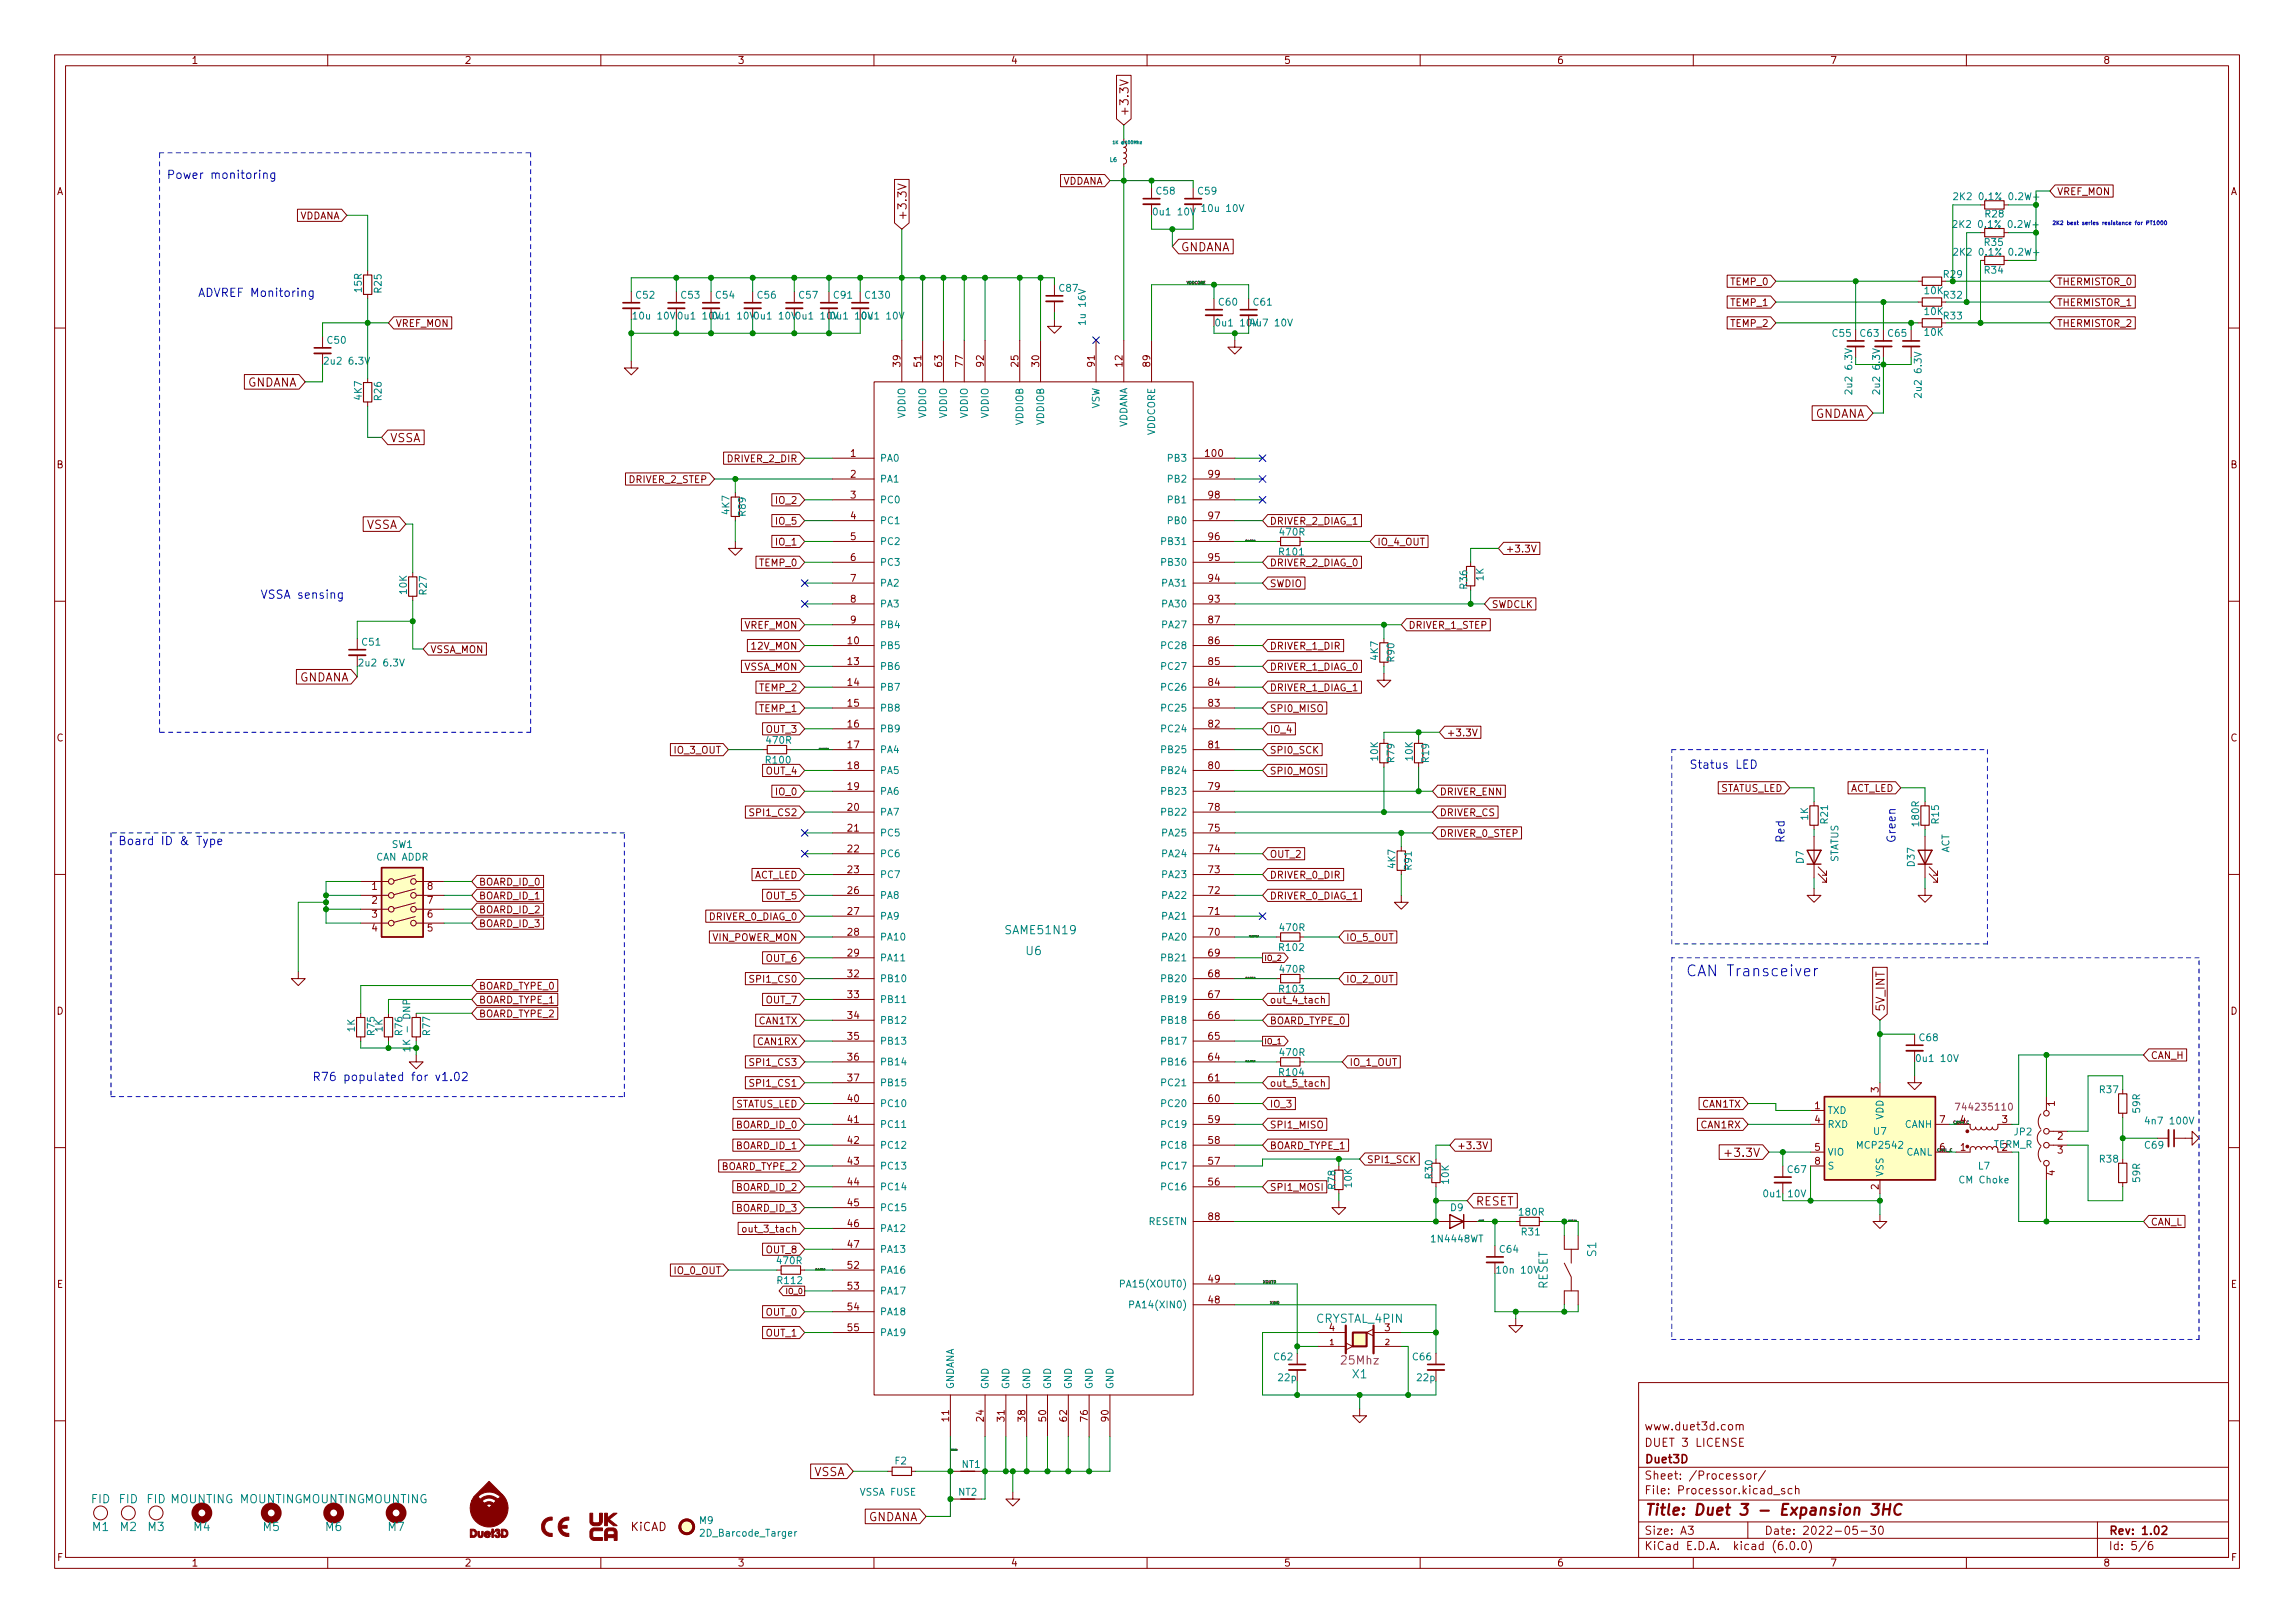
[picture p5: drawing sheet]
<svg xmlns="http://www.w3.org/2000/svg" width="420mm" height="297mm" viewBox="0 0 420 297" stroke-linecap="round" stroke-linejoin="round" font-family="sans-serif">
<defs><g id="words">
<text font-size="2.8" fill="#0000c2" x="308.6" y="178.7">CAN Transceiver</text>
<text font-size="2.8" fill="#840000" x="301" y="277.3">Title: Duet 3 - Expansion 3HC</text>
<g font-size="2.1" fill="#840000">
<text x="206.6" y="21.4" transform="rotate(-90 206.6 21.4)">+3.3V</text>
<text x="166" y="40.4" transform="rotate(-90 166 40.4)">+3.3V</text>
<text x="216.2" y="46">GNDANA</text>
<text x="45" y="70.8">GNDANA</text>
<text x="332.1" y="76.5">GNDANA</text>
<text x="71.4" y="80.9">VSSA</text>
<text x="67" y="96.8">VSSA</text>
<text x="54.6" y="124.7">GNDANA</text>
<text x="345" y="185.2" transform="rotate(-90 345 185.2)">5V_INT</text>
<text x="316.7" y="211.7">+3.3V</text>
<text x="270.1" y="220.6">RESET</text>
<text x="301" y="261.8">www.duet3d.com</text>
<text x="301" y="267.8">Duet3D</text>
<text x="301" y="264.8">DUET 3 LICENSE</text>
<text x="148.9" y="270.1">VSSA</text>
<text x="301" y="273.5">File: Processor.kicad_sch</text>
<text x="301" y="270.8">Sheet: /Processor/</text>
<text x="115.4" y="280.2">KiCAD</text>
<text x="158.7" y="278.4">GNDANA</text>
<text x="301" y="280.9">Size: A3</text>
<text x="323" y="280.9">Date: 2022-05-30</text>
<text x="386" y="280.9">Rev: 1.02</text>
<text x="301" y="283.7">KiCad E.D.A. kicad (6.0.0)</text>
<text x="386" y="283.7">Id: 5/6</text>
</g>
<g font-size="2.1" fill="#0000c2">
<text x="30.5" y="32.7">Power monitoring</text>
<text x="36.2" y="54.3">ADVREF Monitoring</text>
<text x="47.6" y="109.6">VSSA sensing</text>
<text x="309.2" y="140.7">Status LED</text>
<text x="21.6" y="154.7">Board ID &amp; Type</text>
<text x="326.7" y="154.3" transform="rotate(-90 326.7 154.3)">Red</text>
<text x="347" y="154.3" transform="rotate(-90 347 154.3)">Green</text>
<text x="57.1" y="197.8">R76 populated for v1.02</text>
</g>
<g font-size="2.1" fill="#008484">
<text x="184.3" y="171">SAME51N19</text>
<text x="187.9" y="174.8">U6</text>
<text x="292.2" y="229.9" transform="rotate(-90 292.2 229.9)">S1</text>
<text x="283.3" y="236" transform="rotate(-90 283.3 236)">RESET</text>
<text x="241" y="242.1">CRYSTAL_4PIN</text>
<text x="247.6" y="252.3">X1</text>
<text x="16.7" y="275.1">FID</text>
<text x="21.8" y="275.1">FID</text>
<text x="26.9" y="275.1">FID MOUNTING MOUNTINGMOUNTINGMOUNTING</text>
<text x="16.9" y="280.2">M1</text>
<text x="22" y="280.2">M2</text>
<text x="27.1" y="280.2">M3</text>
<text x="35.5" y="280.2">M4</text>
<text x="48.2" y="280.2">M5</text>
<text x="59.6" y="280.2">M6</text>
<text x="71" y="280.2">M7</text>
</g>
<text font-size="2.1" fill="#840084" x="245.7" y="249.7">25Mhz</text>
<g font-size="1.8" fill="#840000">
<text x="35" y="11.7">1</text>
<text x="85" y="11.7">2</text>
<text x="135" y="11.7">3</text>
<text x="185" y="11.7">4</text>
<text x="235" y="11.7">5</text>
<text x="285" y="11.7">6</text>
<text x="335" y="11.7">7</text>
<text x="385" y="11.7">8</text>
<text x="10.3" y="35.7">A</text>
<text x="194.4" y="33.8">VDDANA</text>
<text x="376.6" y="35.7">VREF_MON</text>
<text x="408.3" y="35.7">A</text>
<text x="54.7" y="40.1">VDDANA</text>
<text x="317" y="52.2">TEMP_0</text>
<text x="376.6" y="52.2">THERMISTOR_0</text>
<text x="72.4" y="59.8">VREF_MON</text>
<text x="317" y="56">TEMP_1</text>
<text x="317" y="59.8">TEMP_2</text>
<text x="376.6" y="56">THERMISTOR_1</text>
<text x="376.6" y="59.8">THERMISTOR_2</text>
<text x="164.8" y="67.1" transform="rotate(-90 164.8 67.1)">39</text>
<text x="168.7" y="67.1" transform="rotate(-90 168.7 67.1)">51</text>
<text x="172.5" y="67.1" transform="rotate(-90 172.5 67.1)">63</text>
<text x="176.3" y="67.1" transform="rotate(-90 176.3 67.1)">77</text>
<text x="180.1" y="67.1" transform="rotate(-90 180.1 67.1)">92</text>
<text x="186.4" y="67.1" transform="rotate(-90 186.4 67.1)">25</text>
<text x="190.2" y="67.1" transform="rotate(-90 190.2 67.1)">30</text>
<text x="200.4" y="67.1" transform="rotate(-90 200.4 67.1)">91</text>
<text x="205.5" y="67.1" transform="rotate(-90 205.5 67.1)">12</text>
<text x="210.6" y="67.1" transform="rotate(-90 210.6 67.1)">89</text>
<text x="155.7" y="83.6">1</text>
<text x="220.8" y="83.6">100</text>
<text x="10.3" y="85.7">B</text>
<text x="115.3" y="88.4">DRIVER_2_STEP</text>
<text x="133.4" y="84.6">DRIVER_2_DIR</text>
<text x="155.7" y="87.4">2</text>
<text x="221.3" y="87.4">99</text>
<text x="408.3" y="85.7">B</text>
<text x="142.2" y="92.2">IO_2</text>
<text x="155.7" y="91.2">3</text>
<text x="155.7" y="95">4</text>
<text x="221.3" y="95">97</text>
<text x="221.3" y="91.2">98</text>
<text x="142.2" y="96">IO_5</text>
<text x="142.2" y="99.8">IO_1</text>
<text x="155.7" y="98.8">5</text>
<text x="221.3" y="98.8">96</text>
<text x="232.4" y="96">DRIVER_2_DIAG_1</text>
<text x="252.1" y="99.8">IO_4_OUT</text>
<text x="275.6" y="101.1">+3.3V</text>
<text x="139.2" y="103.6">TEMP_0</text>
<text x="155.7" y="102.7">6</text>
<text x="155.7" y="106.5">7</text>
<text x="221.3" y="106.5">94</text>
<text x="221.3" y="102.7">95</text>
<text x="232.4" y="103.6">DRIVER_2_DIAG_0</text>
<text x="232.4" y="107.4">SWDIO</text>
<text x="155.7" y="110.3">8</text>
<text x="221.3" y="110.3">93</text>
<text x="273" y="111.3">SWDCLK</text>
<text x="78.7" y="119.5">VSSA_MON</text>
<text x="136.2" y="115.1">VREF_MON</text>
<text x="137.8" y="118.9">12V_MON</text>
<text x="155.2" y="117.9">10</text>
<text x="155.7" y="114.1">9</text>
<text x="221.3" y="117.9">86</text>
<text x="221.3" y="114.1">87</text>
<text x="232.4" y="118.9">DRIVER_1_DIR</text>
<text x="257.8" y="115.1">DRIVER_1_STEP</text>
<text x="136.1" y="122.7">VSSA_MON</text>
<text x="155.2" y="121.7">13</text>
<text x="155.2" y="125.5">14</text>
<text x="221.3" y="125.5">84</text>
<text x="221.3" y="121.7">85</text>
<text x="232.4" y="122.7">DRIVER_1_DIAG_0</text>
<text x="139.2" y="126.5">TEMP_2</text>
<text x="139.2" y="130.3">TEMP_1</text>
<text x="155.2" y="129.3">15</text>
<text x="221.3" y="129.3">83</text>
<text x="232.4" y="130.3">SPI0_MISO</text>
<text x="232.4" y="126.5">DRIVER_1_DIAG_1</text>
<text x="10.3" y="135.7">C</text>
<text x="123.5" y="137.9">IO_3_OUT</text>
<text x="140.3" y="134.1">OUT_3</text>
<text x="155.2" y="133.1">16</text>
<text x="155.2" y="136.9">17</text>
<text x="221.3" y="136.9">81</text>
<text x="221.3" y="133.1">82</text>
<text x="232.4" y="134.1">IO_4</text>
<text x="232.4" y="137.9">SPI0_SCK</text>
<text x="264.8" y="134.7">+3.3V</text>
<text x="408.3" y="135.7">C</text>
<text x="140.3" y="141.7">OUT_4</text>
<text x="155.2" y="140.8">18</text>
<text x="221.3" y="140.8">80</text>
<text x="232.4" y="141.7">SPI0_MOSI</text>
<text x="137.8" y="149.4">SPI1_CS2</text>
<text x="142.2" y="145.5">IO_0</text>
<text x="155.2" y="144.6">19</text>
<text x="155.2" y="148.4">20</text>
<text x="221.3" y="148.4">78</text>
<text x="221.3" y="144.6">79</text>
<text x="263.5" y="145.5">DRIVER_ENN</text>
<text x="263.5" y="149.4">DRIVER_CS</text>
<text x="314.8" y="144.9">STATUS_LED</text>
<text x="338.6" y="144.9">ACT_LED</text>
<text x="155.2" y="152.2">21</text>
<text x="155.2" y="156">22</text>
<text x="221.3" y="156">74</text>
<text x="221.3" y="152.2">75</text>
<text x="263.5" y="153.2">DRIVER_0_STEP</text>
<text x="137.9" y="160.8">ACT_LED</text>
<text x="155.2" y="159.8">23</text>
<text x="221.3" y="159.8">73</text>
<text x="232.4" y="157">OUT_2</text>
<text x="232.4" y="160.8">DRIVER_0_DIR</text>
<text x="68.1" y="162.9">1</text>
<text x="68.1" y="165.4">2</text>
<text x="68.1" y="167.9">3</text>
<text x="78.2" y="167.9">6</text>
<text x="78.2" y="165.4">7</text>
<text x="78.2" y="162.9">8</text>
<text x="87.6" y="162.1">BOARD_ID_0</text>
<text x="87.6" y="167.1">BOARD_ID_2</text>
<text x="87.6" y="164.6">BOARD_ID_1</text>
<text x="140.3" y="164.6">OUT_5</text>
<text x="155.2" y="163.6">26</text>
<text x="155.2" y="167.4">27</text>
<text x="221.3" y="167.4">71</text>
<text x="221.3" y="163.6">72</text>
<text x="232.4" y="164.6">DRIVER_0_DIAG_1</text>
<text x="68.1" y="170.5">4</text>
<text x="78.2" y="170.5">5</text>
<text x="87.6" y="169.7">BOARD_ID_3</text>
<text x="130" y="168.4">DRIVER_0_DIAG_0</text>
<text x="130.3" y="172.2">VIN_POWER_MON</text>
<text x="155.2" y="171.2">28</text>
<text x="221.3" y="171.2">70</text>
<text x="246.4" y="172.2">IO_5_OUT</text>
<text x="137.8" y="179.8">SPI1_CS0</text>
<text x="140.3" y="176">OUT_6</text>
<text x="155.2" y="175">29</text>
<text x="155.2" y="178.9">32</text>
<text x="221.3" y="178.9">68</text>
<text x="221.3" y="175">69</text>
<text x="246.4" y="179.8">IO_2_OUT</text>
<text x="10.3" y="185.7">D</text>
<text x="87.6" y="183.6">BOARD_TYPE_1</text>
<text x="87.6" y="181.1">BOARD_TYPE_0</text>
<text x="140.3" y="183.6">OUT_7</text>
<text x="155.2" y="182.7">33</text>
<text x="221.3" y="182.7">67</text>
<text x="232.4" y="183.6">out_4_tach</text>
<text x="408.3" y="185.7">D</text>
<text x="87.6" y="186.2">BOARD_TYPE_2</text>
<text x="138.8" y="191.3">CAN1RX</text>
<text x="139" y="187.5">CAN1TX</text>
<text x="155.2" y="186.5">34</text>
<text x="155.2" y="190.3">35</text>
<text x="221.3" y="190.3">65</text>
<text x="221.3" y="186.5">66</text>
<text x="232.4" y="187.5">BOARD_TYPE_0</text>
<text x="137.8" y="195.1">SPI1_CS3</text>
<text x="155.2" y="194.1">36</text>
<text x="155.2" y="197.9">37</text>
<text x="221.3" y="197.9">61</text>
<text x="221.3" y="194.1">64</text>
<text x="247" y="195.1">IO_1_OUT</text>
<text x="393.7" y="193.8">CAN_H</text>
<text x="134.5" y="202.7">STATUS_LED</text>
<text x="137.8" y="198.9">SPI1_CS1</text>
<text x="155.2" y="201.7">40</text>
<text x="221.3" y="201.7">60</text>
<text x="232.4" y="202.7">IO_3</text>
<text x="232.4" y="198.9">out_5_tach</text>
<text x="311.7" y="202.7">CAN1TX</text>
<text x="332.2" y="203">1</text>
<text x="343.9" y="199.9" transform="rotate(-90 343.9 199.9)">3</text>
<text x="376.2" y="202.5" transform="rotate(-90 376.2 202.5)">1</text>
<text x="134.8" y="206.5">BOARD_ID_0</text>
<text x="155.2" y="205.5">41</text>
<text x="155.2" y="209.3">42</text>
<text x="221.3" y="209.3">58</text>
<text x="221.3" y="205.5">59</text>
<text x="232.4" y="206.5">SPI1_MISO</text>
<text x="311.5" y="206.5">CAN1RX</text>
<text x="332.2" y="205.5">4</text>
<text x="355.1" y="205.5">7</text>
<text x="366.5" y="205.5">3</text>
<text x="376.7" y="208.6">2</text>
<text x="132" y="214.1">BOARD_TYPE_2</text>
<text x="134.8" y="210.3">BOARD_ID_1</text>
<text x="155.2" y="213.1">43</text>
<text x="221.3" y="213.1">57</text>
<text x="232.4" y="210.3">BOARD_TYPE_1</text>
<text x="250.2" y="212.9">SPI1_SCK</text>
<text x="266.7" y="210.3">+3.3V</text>
<text x="332.2" y="210.6">5</text>
<text x="332.2" y="213.1">8</text>
<text x="358.9" y="210.6">1</text>
<text x="366.5" y="210.6">2</text>
<text x="376.2" y="215.2" transform="rotate(-90 376.2 215.2)">4</text>
<text x="376.7" y="211.1">3</text>
<text x="134.8" y="221.7">BOARD_ID_3</text>
<text x="134.8" y="217.9">BOARD_ID_2</text>
<text x="155.2" y="217">44</text>
<text x="155.2" y="220.8">45</text>
<text x="221.3" y="217">56</text>
<text x="232.4" y="217.9">SPI1_MOSI</text>
<text x="343.9" y="217.7" transform="rotate(-90 343.9 217.7)">2</text>
<text x="136.7" y="225.6">out_3_tach</text>
<text x="155.2" y="224.6">46</text>
<text x="221.3" y="223.3">88</text>
<text x="393.7" y="224.3">CAN_L</text>
<text x="123.5" y="233.2">IO_0_OUT</text>
<text x="140.3" y="229.4">OUT_8</text>
<text x="155.2" y="228.4">47</text>
<text x="155.2" y="232.2">52</text>
<text x="10.4" y="235.7">E</text>
<text x="155.2" y="236">53</text>
<text x="155.2" y="239.8">54</text>
<text x="221.3" y="238.5">48</text>
<text x="221.3" y="234.7">49</text>
<text x="408.4" y="235.7">E</text>
<text x="140.3" y="240.8">OUT_0</text>
<text x="140.3" y="244.6">OUT_1</text>
<text x="155.2" y="243.6">55</text>
<text x="243.3" y="243.6">4</text>
<text x="253.5" y="243.6">3</text>
<text x="173.7" y="260.1" transform="rotate(-90 173.7 260.1)">11</text>
<text x="180.1" y="260.1" transform="rotate(-90 180.1 260.1)">24</text>
<text x="183.9" y="260.1" transform="rotate(-90 183.9 260.1)">31</text>
<text x="187.7" y="260.1" transform="rotate(-90 187.7 260.1)">38</text>
<text x="191.5" y="260.1" transform="rotate(-90 191.5 260.1)">50</text>
<text x="195.3" y="260.1" transform="rotate(-90 195.3 260.1)">62</text>
<text x="199.1" y="260.1" transform="rotate(-90 199.1 260.1)">76</text>
<text x="202.9" y="260.1" transform="rotate(-90 202.9 260.1)">90</text>
<text x="10.4" y="285.7">F</text>
<text x="35" y="286.7">1</text>
<text x="85" y="286.7">2</text>
<text x="135" y="286.7">3</text>
<text x="185" y="286.7">4</text>
<text x="235" y="286.7">5</text>
<text x="285" y="286.7">6</text>
<text x="335" y="286.7">7</text>
<text x="385" y="286.7">8</text>
<text x="408.4" y="285.7">F</text>
</g>
<g font-size="1.8" fill="#008484">
<text x="211.8" y="35.6">C58</text>
<text x="219.4" y="35.6">C59</text>
<text x="211.6" y="39.4">0u1 10V</text>
<text x="220.5" y="38.8">10u 10V</text>
<text x="358.7" y="41.7">2K2 0.1% 0.2W+</text>
<text x="358.8" y="36.6">2K2 0.1% 0.2W+</text>
<text x="363.5" y="39.8">R28</text>
<text x="358.8" y="46.8">2K2 0.1% 0.2W+</text>
<text x="363.4" y="45">R35</text>
<text x="66.2" y="53.4" transform="rotate(-90 66.2 53.4)">15R</text>
<text x="69.8" y="53.5" transform="rotate(-90 69.8 53.5)">R25</text>
<text x="194" y="53.4">C87</text>
<text x="352.4" y="53.8">10K</text>
<text x="363.4" y="50.1">R34</text>
<text x="116.3" y="58.5">10u 10V</text>
<text x="116.5" y="54.6">C52</text>
<text x="124.6" y="58.5">0u1 10V0u1 10V</text>
<text x="124.8" y="54.6">C53</text>
<text x="131.1" y="54.6">C54</text>
<text x="138.6" y="58.5">0u1 10V</text>
<text x="138.7" y="54.6">C56</text>
<text x="146.2" y="58.5">0u1 10V0u1 10V</text>
<text x="146.4" y="54.6">C57</text>
<text x="152.7" y="54.6">C91</text>
<text x="158.2" y="58.5">0u1 10V</text>
<text x="158.5" y="54.6">C130</text>
<text x="198.8" y="59.1" transform="rotate(-90 198.8 59.1)">1u 16V</text>
<text x="223" y="59.7">0u1 10V4u7 10V</text>
<text x="223.2" y="55.9">C60</text>
<text x="229.5" y="55.9">C61</text>
<text x="352.4" y="57.6">10K</text>
<text x="355.9" y="54.6">R32</text>
<text x="355.9" y="58.5">R33</text>
<text x="60" y="62.9">C50</text>
<text x="335.5" y="61.6">C55</text>
<text x="340.6" y="61.6">C63</text>
<text x="345.7" y="61.6">C65</text>
<text x="352.4" y="61.5">10K</text>
<text x="59.9" y="66.7">2u2 6.3V</text>
<text x="66.2" y="73.1" transform="rotate(-90 66.2 73.1)">4K7</text>
<text x="69.8" y="73.2" transform="rotate(-90 69.8 73.2)">R26</text>
<text x="165.7" y="76.5" transform="rotate(-90 165.7 76.5)">VDDIO</text>
<text x="169.5" y="76.5" transform="rotate(-90 169.5 76.5)">VDDIO</text>
<text x="173.4" y="76.5" transform="rotate(-90 173.4 76.5)">VDDIO</text>
<text x="177.2" y="76.5" transform="rotate(-90 177.2 76.5)">VDDIO</text>
<text x="181" y="76.5" transform="rotate(-90 181 76.5)">VDDIO</text>
<text x="187.3" y="77.8" transform="rotate(-90 187.3 77.8)">VDDIOB</text>
<text x="191.1" y="77.8" transform="rotate(-90 191.1 77.8)">VDDIOB</text>
<text x="201.3" y="74.9" transform="rotate(-90 201.3 74.9)">VSW</text>
<text x="351.8" y="72.2" transform="rotate(-90 351.8 72.2)">2u2 6.3V</text>
<text x="206.4" y="78.5" transform="rotate(-90 206.4 78.5)">VDDANA</text>
<text x="211.5" y="79.7" transform="rotate(-90 211.5 79.7)">VDDCORE</text>
<text x="161" y="84.5">PA0</text>
<text x="161" y="88.3">PA1</text>
<text x="214" y="84.5">PB3</text>
<text x="214" y="88.3">PB2</text>
<text x="133.5" y="94.1" transform="rotate(-90 133.5 94.1)">4K7</text>
<text x="136.5" y="94.4" transform="rotate(-90 136.5 94.4)">R89</text>
<text x="161" y="92.1">PC0</text>
<text x="161" y="95.9">PC1</text>
<text x="214" y="95.9">PB0</text>
<text x="214" y="92.1">PB1</text>
<text x="161" y="99.7">PC2</text>
<text x="213" y="99.7">PB31</text>
<text x="234.3" y="101.6">R101</text>
<text x="234.4" y="98">470R</text>
<text x="161" y="103.5">PC3</text>
<text x="161" y="107.4">PA2</text>
<text x="213" y="107.4">PA31</text>
<text x="213" y="103.5">PB30</text>
<text x="268.6" y="107.7" transform="rotate(-90 268.6 107.7)">R36</text>
<text x="271.6" y="106.3" transform="rotate(-90 271.6 106.3)">1K</text>
<text x="74.5" y="108.7" transform="rotate(-90 74.5 108.7)">10K</text>
<text x="78.1" y="108.8" transform="rotate(-90 78.1 108.8)">R27</text>
<text x="161" y="111.2">PA3</text>
<text x="213" y="111.2">PA30</text>
<text x="66.3" y="118.1">C51</text>
<text x="161" y="118.8">PB5</text>
<text x="161" y="115">PB4</text>
<text x="213" y="118.8">PC28</text>
<text x="213" y="115">PA27</text>
<text x="66.2" y="122">2u2 6.3V</text>
<text x="161" y="122.6">PB6</text>
<text x="213" y="122.6">PC27</text>
<text x="252.3" y="120.7" transform="rotate(-90 252.3 120.7)">4K7</text>
<text x="255.3" y="121" transform="rotate(-90 255.3 121)">R90</text>
<text x="161" y="126.4">PB7</text>
<text x="161" y="130.2">PB8</text>
<text x="213" y="130.2">PC25</text>
<text x="213" y="126.4">PC26</text>
<text x="140.4" y="136.1">470R</text>
<text x="161" y="134">PB9</text>
<text x="161" y="137.8">PA4</text>
<text x="213" y="137.8">PB25</text>
<text x="213" y="134">PC24</text>
<text x="140.3" y="139.7">R100</text>
<text x="161" y="141.6">PA5</text>
<text x="213" y="141.6">PB24</text>
<text x="252.3" y="139.1" transform="rotate(-90 252.3 139.1)">10K</text>
<text x="255.3" y="139.5" transform="rotate(-90 255.3 139.5)">R79</text>
<text x="258.6" y="139.1" transform="rotate(-90 258.6 139.1)">10K</text>
<text x="261.6" y="139.5" transform="rotate(-90 261.6 139.5)">R19</text>
<text x="161" y="145.5">PA6</text>
<text x="161" y="149.3">PA7</text>
<text x="213" y="149.3">PB22</text>
<text x="213" y="145.5">PB23</text>
<text x="71.7" y="155.2">SW1</text>
<text x="161" y="153.1">PC5</text>
<text x="213" y="153.1">PA25</text>
<text x="331" y="150.1" transform="rotate(-90 331 150.1)">1K</text>
<text x="334.6" y="150.7" transform="rotate(-90 334.6 150.7)">R21</text>
<text x="351.3" y="151.1" transform="rotate(-90 351.3 151.1)">180R</text>
<text x="355" y="150.7" transform="rotate(-90 355 150.7)">R15</text>
<text x="68.9" y="157.5">CAN ADDR</text>
<text x="161" y="156.9">PC6</text>
<text x="161" y="160.7">PC7</text>
<text x="213" y="160.7">PA23</text>
<text x="213" y="156.9">PA24</text>
<text x="255.4" y="158.8" transform="rotate(-90 255.4 158.8)">4K7</text>
<text x="258.4" y="159.1" transform="rotate(-90 258.4 159.1)">R91</text>
<text x="330.2" y="158" transform="rotate(-90 330.2 158)">D7</text>
<text x="336.5" y="157.9" transform="rotate(-90 336.5 157.9)">STATUS</text>
<text x="350.5" y="158.5" transform="rotate(-90 350.5 158.5)">D37</text>
<text x="356.9" y="156.2" transform="rotate(-90 356.9 156.2)">ACT</text>
<text x="161" y="164.5">PA8</text>
<text x="213" y="164.5">PA22</text>
<text x="161" y="168.3">PA9</text>
<text x="161" y="172.1">PA10</text>
<text x="213" y="172.1">PA20</text>
<text x="213" y="168.3">PA21</text>
<text x="234.4" y="170.4">470R</text>
<text x="161" y="175.9">PA11</text>
<text x="161" y="179.7">PB10</text>
<text x="213" y="179.7">PB20</text>
<text x="213" y="175.9">PB21</text>
<text x="234.3" y="174">R102</text>
<text x="234.4" y="178">470R</text>
<text x="161" y="183.6">PB11</text>
<text x="213" y="183.6">PB19</text>
<text x="234.3" y="181.6">R103</text>
<text x="64.9" y="188.8" transform="rotate(-90 64.9 188.8)">1K</text>
<text x="68.6" y="189.4" transform="rotate(-90 68.6 189.4)">R75</text>
<text x="70" y="188.8" transform="rotate(-90 70 188.8)">1K</text>
<text x="73.7" y="189.4" transform="rotate(-90 73.7 189.4)">R76</text>
<text x="75.1" y="191.5" transform="rotate(-90 75.1 191.5)">1K - DNP</text>
<text x="78.7" y="189.4" transform="rotate(-90 78.7 189.4)">R77</text>
<text x="161" y="187.4">PB12</text>
<text x="161" y="191.2">PB13</text>
<text x="213" y="191.2">PB17</text>
<text x="213" y="187.4">PB18</text>
<text x="351.5" y="190.5">C68</text>
<text x="161" y="195">PB14</text>
<text x="213" y="195">PB16</text>
<text x="234.3" y="196.9">R104</text>
<text x="234.4" y="193.3">470R</text>
<text x="351.3" y="194.3">0u1 10V</text>
<text x="161" y="198.8">PB15</text>
<text x="161" y="202.6">PC10</text>
<text x="213" y="202.6">PC20</text>
<text x="213" y="198.8">PC21</text>
<text x="334.5" y="203.9">TXD</text>
<text x="384.5" y="200.1">R37</text>
<text x="391.8" y="203.6" transform="rotate(-90 391.8 203.6)">59R</text>
<text x="161" y="206.4">PC11</text>
<text x="213" y="206.4">PC19</text>
<text x="334.5" y="206.4">RXD</text>
<text x="343" y="207.7">U7</text>
<text x="344.8" y="204.9" transform="rotate(-90 344.8 204.9)">VDD</text>
<text x="348.7" y="206.4">CANH</text>
<text x="368.8" y="207.8">JP2</text>
<text x="393.3" y="205.8">4n7 100V</text>
<text x="161" y="210.2">PC12</text>
<text x="161" y="214">PC13</text>
<text x="213" y="214">PC17</text>
<text x="213" y="210.2">PC18</text>
<text x="262.3" y="215.7" transform="rotate(-90 262.3 215.7)">R30</text>
<text x="327.3" y="214.7">C67</text>
<text x="334.5" y="211.5">VIO</text>
<text x="334.5" y="214">S</text>
<text x="340.2" y="210.2">MCP2542</text>
<text x="344.8" y="215.4" transform="rotate(-90 344.8 215.4)">VSS</text>
<text x="348.9" y="211.5">CANL</text>
<text x="362.2" y="214">L7</text>
<text x="384.5" y="212.8">R38</text>
<text x="392.7" y="210.2">C69</text>
<text x="161" y="217.8">PC14</text>
<text x="161" y="221.7">PC15</text>
<text x="213" y="217.8">PC16</text>
<text x="244.5" y="217.6" transform="rotate(-90 244.5 217.6)">R78</text>
<text x="247.5" y="217.3" transform="rotate(-90 247.5 217.3)">10K</text>
<text x="265.3" y="216.6" transform="rotate(-90 265.3 216.6)">10K</text>
<text x="265.6" y="221.7">D9</text>
<text x="358.9" y="216.6">CM Choke</text>
<text x="391.8" y="216.3" transform="rotate(-90 391.8 216.3)">59R</text>
<text x="161" y="225.5">PA12</text>
<text x="210.2" y="224.2">RESETN</text>
<text x="262.2" y="227.4">1N4448WT</text>
<text x="278.2" y="222.5">180R</text>
<text x="278.6" y="226.1">R31</text>
<text x="142.4" y="231.4">470R</text>
<text x="161" y="229.3">PA13</text>
<text x="161" y="233.1">PA16</text>
<text x="274.4" y="233.1">10n 10V</text>
<text x="274.6" y="229.3">C64</text>
<text x="142.5" y="235">R112</text>
<text x="161" y="236.9">PA17</text>
<text x="205.9" y="235.6">PA15(XOUT0)</text>
<text x="207.9" y="239.4">PA14(XIN0)</text>
<text x="161" y="240.7">PA18</text>
<text x="161" y="244.5">PA19</text>
<text x="233.3" y="249">C62</text>
<text x="258.7" y="249">C66</text>
<text x="174.6" y="254.3" transform="rotate(-90 174.6 254.3)">GNDANA</text>
<text x="181" y="254.3" transform="rotate(-90 181 254.3)">GND</text>
<text x="184.8" y="254.3" transform="rotate(-90 184.8 254.3)">GND</text>
<text x="188.6" y="254.3" transform="rotate(-90 188.6 254.3)">GND</text>
<text x="192.4" y="254.3" transform="rotate(-90 192.4 254.3)">GND</text>
<text x="196.2" y="254.3" transform="rotate(-90 196.2 254.3)">GND</text>
<text x="200" y="254.3" transform="rotate(-90 200 254.3)">GND</text>
<text x="203.8" y="254.3" transform="rotate(-90 203.8 254.3)">GND</text>
<text x="234.1" y="252.8">22p</text>
<text x="259.5" y="252.8">22p</text>
<text x="163.9" y="268">F2</text>
<text x="176.1" y="268.6">NT1</text>
<text x="157.5" y="273.7">VSSA FUSE</text>
<text x="175.5" y="273.7">NT2</text>
<text x="128.1" y="278.9">M9</text>
<text x="128.6" y="281.2">2D_Barcode_Targer</text>
</g>
<g font-size="1.8" fill="#008400">
<text x="355.9" y="50.8">R29</text>
<text x="339.1" y="71.6" transform="rotate(-90 339.1 71.6)">2u2 6.3V</text>
<text x="344.2" y="71.6" transform="rotate(-90 344.2 71.6)">2u2 6.3V</text>
<text x="364.9" y="210.1">TERM_R</text>
<text x="323.3" y="219.1">0u1 10V</text>
</g>
<text font-size="1.8" fill="#840084" x="358.8" y="203.2">744235110</text>
<g font-size="1.8">
<text x="358.9" y="205.5">4</text>
<text x="355.1" y="210.6">6</text>
</g>
<g font-size="1.4" fill="#840000">
<text x="231.4" y="175.9">IO_2</text>
<text x="231.4" y="191.1">IO_1</text>
<text x="144.1" y="236.8">IO_0</text>
<text x="243.4" y="246.2">1</text>
<text x="253.6" y="246.2">2</text>
</g>
<text font-size="1.1" fill="#008484" x="203.2" y="29.6">L6</text>
<text font-size="1" fill="#0000c2" x="379.1" y="41.2">2K2 best series resistance for PT1000</text>
<text font-size=".8" fill="#008484" x="204" y="26.4">1K @100Mhz</text>
<g font-size=".7">
<text x="217.2" y="52">VDDCORE</text>
<text x="231.1" y="234.9">XOUT0</text>
<text x="232.4" y="238.7">XIN0</text>
</g>
<g font-size=".3">
<text x="228" y="99.1">IO_4_OUT_R</text>
<text x="149.9" y="137.2">IO_3_OUT_R</text>
<text x="228.6" y="171.4">IO_5_OUT_R</text>
<text x="228" y="179.1">IO_2_OUT_R</text>
<text x="228" y="194.3">IO_1_OUT_R</text>
<text x="270.5" y="223.5">_RESET</text>
<text x="287" y="223.5">RESET_SW</text>
<text x="149.4" y="232.4">IO_0_OUT_R</text>
<text x="174" y="265.4">GNDANA</text>
</g>
</g></defs>
<g fill="none" stroke="#840000" stroke-width=".18">
<path d="M10 10h400v277h-400zM12 12h396v273h-396zM60 10v2M110 10v2M160 10v2M204.4 13.8h2.7v8l-1.4 1.1-1.3-1.1zM205 14.6l1.5 .5-1.5 .5M210 10v2M260 10v2M310 10v2M360 10v2M54.5 38.3h8l1 1.1-1 1.1h-8z"/>
<path d="M163.8 32.8h2.6v8l-1.3 1.1-1.3-1.1zM164.4 33.7l1.5 .5-1.5 .5M194.2 31.9h8l1 1.2-1 1.1h-8zM205.7 25.4v.5l.4 .2 .1 .4-.1 .3-.4 .2 .4 .1 .1 .3-.1 .4-.4 .2 .5 .2v.5l-.2 .2-.3 .1 .4 .1 .1 .4-.1 .4-.4 .1v.5M210.8 34.3v2.1M210.8 37.4v2M218.4 34.3v2.1M218.4 37.4v2M362.6 37.5h.7M366.9 37.5h.8M376.2 33.8h10.7v2.3h-10.7l-.9-1.1zM67.3 49.6v.7"/>
<path d="M67.3 53.9v.7M72.1 58h10.6v2.2h-10.6l-1-1.1zM115.6 53.4v2M115.6 56.4v2.1M123.8 53.4v2M123.8 56.4v2.1M130.2 53.4v2M130.2 56.4v2.1M137.8 53.4v2M137.8 56.4v2.1M145.4 53.4v2M145.4 56.4v2.1"/>
<path d="M151.8 53.4v2M151.8 56.4v2.1M157.5 53.4v2M157.5 56.4v2.1M193 58.5v1.2h1.3l-1.3 1.3-1.2-1.3h1.2M193 52.1v2M193 55.2v2M215.8 43.8h10v2.7h-10l-1.2-1.4zM222.2 54.6v2.1M222.2 57.7v2M228.6 54.6v2.1M228.6 57.7v2"/>
<path d="M316.2 50.4h8l.9 1.1-.9 1.1h-8zM316.2 54.2h8l.9 1.1-.9 1.1h-8zM316.2 58h8l.9 1.1-.9 1.1h-8zM351.2 55.3h.7M351.2 59.1h.7M351.2 51.5h.7M362.6 42.6h.7M362.6 47.7h.7M366.9 42.6h.8M366.9 47.7h.8M376.2 54.2h14.7v2.2h-14.7l-.9-1.1zM376.2 58h14.7v2.2h-14.7l-.9-1.1z"/>
<path d="M376.2 50.4h14.7v2.2h-14.7l-.9-1.1zM10 60h2M44.7 68.6h10l1.2 1.3-1.2 1.3h-10zM59.1 61.6v2.1M59.1 64.7v2M67.3 69.3v.7M67.3 73.6v.7M71 78.7h6.7v2.7h-6.7l-1.2-1.4zM115.6 66.1v1.2h1.2l-1.2 1.3-1.3-1.3h1.3M160 69.9h58.4v185.4h-58.4zM165.1 62.3v7.6M168.9 62.3v7.6"/>
<path d="M172.7 62.3v7.6M176.5 62.3v7.6M180.3 62.3v7.6M186.7 62.3v7.6M190.5 62.3v7.6M200.7 62.3v7.6M205.7 62.3v7.6M210.8 62.3v7.6M226.1 62.3v1.2h1.2l-1.2 1.3-1.3-1.3h1.3M331.8 74.3h10l1.1 1.3-1.1 1.3h-10zM339.7 60.4v2M339.7 63.4v2"/>
<path d="M344.8 60.4v2M344.8 63.4v2M349.9 60.4v2M349.9 63.4v2M408 60h2M66.5 94.6h6.7l1.1 1.3-1.1 1.4h-6.7zM114.5 86.6h15.4l.9 1.1-.9 1.1h-15.4zM132.5 82.7h13.9l.9 1.2-.9 1.1h-13.9zM134.6 99.1v1.3h1.3l-1.3 1.2-1.3-1.2h1.3M134.6 90.2v.8M134.6 94.5v.8M141.3 94.2h5.1l.9 1.1-.9 1.1h-5.1z"/>
<path d="M141.3 90.4h5.1l.9 1.1-.9 1.1h-5.1zM141.3 98h5.1l.9 1.1-.9 1.1h-5.1zM152.4 99.1h7.6M152.4 83.9h7.6M152.4 87.7h7.6M152.4 91.5h7.6M152.4 95.3h7.6M218.4 99.1h7.7M218.4 83.9h7.7M218.4 87.7h7.7M218.4 91.5h7.7M218.4 95.3h7.7"/>
<path d="M232.1 94.2h17.2v2.2h-17.2l-1-1.1zM233.7 99.1h.7M238 99.1h.8M251.8 98h9.6v2.2h-9.6l-1-1.1zM275.3 99.3h6.6v2.2h-6.6l-1-1.1zM280.4 99.8l.4 1.2 .4-1.2M10 110h2M65.4 116.9v2M65.4 119.9v2.1M75.6 104.8v.8M75.6 109.1v.8M78.4 117.7h10.7v2.2h-10.7l-.9-1.1z"/>
<path d="M135.7 113.2h10.7l.9 1.1-.9 1.1h-10.7zM136.8 117h9.6l.9 1.1-.9 1.2h-9.6zM138.4 101.8h8l.9 1.1-.9 1.1h-8zM152.4 118.1h7.6M152.4 102.9h7.6M152.4 106.7h7.6M152.4 110.5h7.6M152.4 114.3h7.6M218.4 118.1h7.7M218.4 102.9h7.7M218.4 106.7h7.7M218.4 110.5h7.7"/>
<path d="M218.4 114.3h7.7M232.1 117h13.9v2.3h-13.9l-1-1.2zM232.1 101.8h17.2v2.2h-17.2l-1-1.1zM232.1 105.6h6.8v2.2h-6.8l-1-1.1zM253.4 116.9v.7M257.5 113.2h15.3v2.2h-15.3l-1-1.1zM269.2 102.9v.8M272.7 109.4h8.5v2.2h-8.5l-.9-1.1zM408 110h2M54.3 122.5h10l1.1 1.4-1.1 1.3h-10zM122.7 136.1h9.7l.9 1.1-.9 1.1h-9.7zM135.7 120.8h10.7l.9 1.2-.9 1.1h-10.7z"/>
<path d="M138.4 124.7h8l.9 1.1-.9 1.1h-8zM138.4 128.5h8l.9 1.1-.9 1.1h-8zM139.6 139.9h6.8l.9 1.1-.9 1.1h-6.8zM139.6 132.3h6.8l.9 1.1-.9 1.1h-6.8zM139.7 137.2h.8M144 137.2h.8M152.4 137.2h7.6M152.4 122h7.6M152.4 125.8h7.6M152.4 129.6h7.6M152.4 133.4h7.6M218.4 137.2h7.7"/>
<path d="M218.4 122h7.7M218.4 125.8h7.7M218.4 129.6h7.7M218.4 133.4h7.7M232.1 139.9h10.8v2.2h-10.8l-1-1.1zM232.1 128.5h10.8v2.2h-10.8l-1-1.1zM232.1 132.3h5.1v2.2h-5.1l-1-1.1zM232.1 136.1h10v2.2h-10l-1-1.1zM232.1 120.8h17.2v2.3h-17.2l-1-1.1zM232.1 124.7h17.2v2.2h-17.2l-1-1.1zM253.4 123.2v1.3h1.2l-1.2 1.3-1.3-1.3h1.3M253.4 121.2v.8"/>
<path d="M253.4 135.3v.8M253.4 139.6v.8M259.7 135.3v.8M259.7 139.6v.8M264.5 132.9h6.6v2.2h-6.6l-1-1.1zM269.6 133.4l.4 1.3 .4-1.3M136.5 147.5h9.9l.9 1.1-.9 1.1h-9.9zM137.7 158.9h8.7l.9 1.2-.9 1.1h-8.7zM141.3 143.7h5.1l.9 1.1-.9 1.1h-5.1zM152.4 141h7.6M152.4 144.8h7.6M152.4 148.6h7.6"/>
<path d="M152.4 152.4h7.6M152.4 156.2h7.6M218.4 141h7.7M218.4 144.8h7.7M218.4 148.6h7.7M218.4 152.4h7.7M218.4 156.2h7.7M232.1 155.1h6.8v2.3h-6.8l-1-1.2zM232.1 158.9h13.9v2.3h-13.9l-1-1.1zM256.5 155v.7M256.5 159.3v.8M263.2 143.7h12.4v2.2h-12.4l-.9-1.1z"/>
<path d="M263.2 151.3h15.4v2.2h-15.4l-.9-1.1zM263.2 147.5h11.1v2.2h-11.1l-.9-1.1zM314.6 143.1h12.1l1 1.1-1 1.1h-12.1zM332.1 146.7v.8M332.1 151v.8M332.1 153.1v7.6M332.9 159.9l1.5 1.6v-.8v.8h-.8M332.9 158.7l1.5 1.5v-.8v.8h-.8M338.3 143.1h8.7l1 1.1-1 1.1h-8.7zM352.4 146.7v.8M352.4 151v.8M352.4 153.1v7.6"/>
<path d="M353.2 159.9l1.5 1.6v-.8v.8h-.8M353.2 158.7l1.5 1.5v-.8v.8h-.8M10 160h2M54.6 177.8v1.3h1.3l-1.3 1.3-1.3-1.3h1.3M66 161.3h5.1M66 163.9h5.1M66 166.4h5.1M66 168.9h5.1M76 167.8l-3.9 1M76 165.2l-3.9 1.1M76 162.7l-3.9 1M76 160.2l-3.9 1"/>
<path d="M76.2 161.3h5.1M76.2 163.9h5.1M76.2 166.4h5.1M76.2 168.9h5.1M87.3 160.2h12.2v2.2h-12.2l-.9-1.1zM87.3 165.3h12.2v2.2h-12.2l-.9-1.1zM87.3 179.3h14.8v2.2h-14.8l-.9-1.1zM87.3 167.8h12.2v2.3h-12.2l-.9-1.2zM87.3 162.8h12.2v2.2h-12.2l-.9-1.1zM129.2 166.6h17.2l.9 1.1-.9 1.1h-17.2zM129.9 170.4h16.5l.9 1.1-.9 1.1h-16.5zM136.5 178h9.9l.9 1.1-.9 1.1h-9.9z"/>
<path d="M139.6 162.8h6.8l.9 1.1-.9 1.1h-6.8zM139.6 174.2h6.8l.9 1.1-.9 1.1h-6.8zM152.4 160.1h7.6M152.4 179.1h7.6M152.4 171.5h7.6M152.4 163.9h7.6M152.4 167.7h7.6M152.4 175.3h7.6M218.4 160.1h7.7M218.4 179.1h7.7M218.4 171.5h7.7M218.4 163.9h7.7"/>
<path d="M218.4 167.7h7.7M218.4 175.3h7.7M231.1 174.4h4l.7 .9-.7 .9h-4zM232.1 162.8h17.2v2.2h-17.2l-1-1.1zM233.7 179.1h.7M233.7 171.5h.7M238 179.1h.8M238 171.5h.8M246.1 170.4h9.6v2.2h-9.6l-1-1.1zM246.1 178h9.6v2.2h-9.6l-1-1.1zM256.5 163.9v1.2h1.3l-1.3 1.3-1.2-1.3h1.2M332.1 162.6v1.3h1.3l-1.3 1.2-1.3-1.2h1.3"/>
<path d="M342.8 177h2.7v8.6l-1.3 1.1-1.4-1.1zM352.4 162.6v1.3h1.3l-1.3 1.2-1.2-1.2h1.2M408 160h2M66 185.5v.7M66 189.8v.7M71.1 185.5v.7M71.1 189.8v.7M76.2 193.1v1.2h1.3l-1.3 1.3-1.3-1.3h1.3M76.2 185.5v.7M76.2 189.8v.7M87.3 184.3h14.8v2.3h-14.8l-.9-1.1zM87.3 181.8h14.8v2.2h-14.8l-.9-1.1z"/>
<path d="M136.5 197h9.9l.9 1.2-.9 1.1h-9.9zM136.5 193.2h9.9l.9 1.1-.9 1.2h-9.9zM138 189.4h8.4l.9 1.1-.9 1.1h-8.4zM138.3 185.6h8.1l.9 1.1-.9 1.1h-8.1zM139.6 181.8h6.8l.9 1.1-.9 1.1h-6.8zM152.4 194.3h7.6M152.4 182.9h7.6M152.4 186.7h7.6M152.4 190.5h7.6M152.4 198.2h7.6M218.4 194.3h7.7M218.4 182.9h7.7"/>
<path d="M218.4 186.7h7.7M218.4 190.5h7.7M218.4 198.2h7.7M231.1 189.7h4l.7 .8-.7 .9h-4zM232.1 181.8h11.2v2.2h-11.2l-1-1.1zM232.1 185.6h14.8v2.2h-14.8l-1-1.1zM232.1 197h11.2v2.3h-11.2l-1-1.1zM233.7 194.3h.7M238 194.3h.8M241.9 182.9l.2-.2 .3 .1 .1 .8M241.9 198.1l.2-.1h.3l.1 .8M241.9 182.3v1.3"/>
<path d="M241.9 197.6v1.2M246.7 193.2h9.7v2.3h-9.7l-1-1.2zM344.2 198.2v2.5M350.5 196.9v1.3h1.3l-1.3 1.2-1.3-1.2h1.3M350.5 189.3v2M350.5 192.3v2M388.6 199.4v.8M393.4 192h6.9v2.2h-6.9l-1-1.1zM10 210h2M131.6 212.3h14.8l.9 1.1-.9 1.1h-14.8zM134.2 219.9h12.2l.9 1.1-.9 1.1h-12.2zM134.2 204.7h12.2l.9 1.1-.9 1.1h-12.2z"/>
<path d="M134.2 216.1h12.2l.9 1.1-.9 1.1h-12.2zM134.2 208.5h12.2l.9 1.1-.9 1.1h-12.2zM134.2 200.9h12.2l.9 1.1-.9 1.1h-12.2zM152.4 209.6h7.6M152.4 202h7.6M152.4 205.8h7.6M152.4 213.4h7.6M152.4 217.2h7.6M218.4 209.6h7.7M218.4 202h7.7M218.4 205.8h7.7M218.4 213.4h7.7"/>
<path d="M218.4 217.2h7.7M232.1 200.9h5.1v2.2h-5.1l-1-1.1zM232.1 204.7h10.8v2.2h-10.8l-1-1.1zM232.1 216.1h10.8v2.2h-10.8l-1-1.1zM232.1 208.5h14.8v2.2h-14.8l-1-1.1zM245.1 219.7v1.3h1.3l-1.3 1.3-1.3-1.3h1.3M245.1 213.4v.8M245.1 217.7v.8M249.9 211h9.9v2.2h-9.9l-1-1.1zM262.9 216.4v.8M266.4 208.5h6.6v2.2h-6.6l-1-1.1zM269.7 218.4h8.1v2.7h-8.1l-1.1-1.4z"/>
<path d="M271.5 209l.4 1.3 .4-1.3M310.8 204.7h8.3l.9 1.1-.9 1.1h-8.3zM311.1 200.9h8l.9 1.1-.9 1.1h-8zM314.7 209.5h8l1.1 1.4-1.1 1.3h-8zM315.8 211.1h1.2M326.4 213.4v2M326.4 216.4v2.1M331.5 205.8h2.5M331.5 213.4h2.5M331.5 210.9h2.5M331.5 203.2h2.5M344.2 215.9v2.6"/>
<path d="M354.3 205.8h2.6M354.3 210.9h2.6M358.1 205.8h2.6v.7l.5 .3 .3-.2 .2-.3 .1 .3 .3 .2 .4-.1 .2-.4 .1 .3 .3 .2 .4-.1 .2-.4 .1 .3 .3 .2 .4-.1 .2-.4 .2 .4 .4 .1 .4-.3 .1-.7h2.5M364.7 210.3l-.1-.3-.3-.2-.4 .2-.2 .3-.1-.2-.2-.2h-.5l-.2 .4-.2-.3-.4-.2-.3 .2-.1 .3-.2-.3-.4-.2-.4 .3v.8h-2.6M373.6 203.9a2.26 2.26 0 0 0 0 2.8M373.6 209.8a2.26 2.26 0 0 0 0 2.8M373.7 206.9a1.76 1.76 0 0 0 0 2.8M374.6 200.7v2.5M374.6 213.4v2.5M375.2 207h3.3M375.2 209.6h3.3M388.6 203.7v.8"/>
<path d="M388.6 212.1v.8M388.6 216.4v.8M395 208.3h2M398 208.3h3.3v-1.3l1.3 1.3-1.3 1.3v-1.3M408 210h2M122.7 231.3h9.7l.9 1.1-.9 1.2h-9.7zM135.1 223.7h11.3l.9 1.1-.9 1.1h-11.3zM136 224.8l.2-.2 .3 .2 .1 .5-.1 .1-.3 .1-.2-.1zM139.6 239h6.8l.9 1.1-.9 1.1h-6.8zM139.6 227.5h6.8l.9 1.1-.9 1.1h-6.8zM142.2 232.4h.8M143.4 235.4h3.9v1.7h-3.9l-.8-.8z"/>
<path d="M146.6 232.4h.7M152.4 236.3h7.6M152.4 228.6h7.6M152.4 232.4h7.6M152.4 221h7.6M152.4 224.8h7.6M218.4 223.6h7.7M218.4 238.8h7.7M218.4 235h7.7M262.9 223.6h7.6M273.7 228v2M273.7 231v2.1"/>
<path d="M277.5 223.6h.8M281.8 223.6h.8M286.4 231.2l1.3 2.5v2.6M286.4 238.8v-2.5h2.5v2.5M286.4 226.1v2.5h2.5v-2.5M287.7 228.6v2.6M344.2 222.3v1.3h1.2l-1.2 1.2-1.3-1.2h1.3M393.4 222.4h6.6v2.3h-6.6l-1-1.1zM139.6 242.8h6.8l.9 1.1-.9 1.1h-6.8zM152.4 243.9h7.6M152.4 240.1h7.6M174 255.3v7.6"/>
<path d="M180.3 255.3v7.6M184.1 255.3v7.6M188 255.3v7.6M191.8 255.3v7.6M195.6 255.3v7.6M199.4 255.3v7.6M203.2 255.3v7.6M237.5 247.7v2M237.5 250.7v2.1M241.3 246.4h5.1M241.3 243.9h5.1M246.4 245.8l1.2 .6-1.2 .7"/>
<path d="M248.9 257.8v1.3h-1.3l1.3 1.3 1.3-1.3h-1.3M251.5 243.2l-1.3 .7 1.3 .6M251.5 246.4h5M251.5 243.9h5M262.9 247.7v2M262.9 250.7v2.1M277.5 241.3v1.3h1.3l-1.3 1.3-1.3-1.3h1.3M300 253h108v32h-108zM10 260h2M148.4 267.9h6.7l1.1 1.4-1.1 1.3h-6.7zM158.4 276.2h10l1.1 1.3-1.1 1.4h-10zM162.6 269.3h.7"/>
<path d="M166.9 269.3h.7M174.6 269.3h5.1M174.6 274.4h5.1M185.4 273.1v1.3h1.3l-1.3 1.2-1.3-1.2h1.3M300 278.5h108M300 274.5h108M300 268.5h108M309.1 279.3h.9l-.5 .6 .4 .1v.7l-.2 .1h-.4l-.2-.1M317.9 260.9l.2-.2 .3 .1 .1 .9M317.9 260.7v1M318.5 260.9l.2-.2 .4 .1v.9M318.5 263.9h.5"/>
<path d="M319.1 269.8l-.3-.1-.2 .2v.2l.5 .2v.3h-.5M319.2 263.2h-.7v1.5h.7M319.9 269.8l.4-.1 .3 .3v.4l-.3 .3-.4-.1-.1-.2v-.4zM320 278.5v3M321.2 269.7v1M321.6 269.7l-.2 .1-.2 .2M323.2 269.1l-1.3 2M324.7 273.6h1.2M326.7 272.5l-.3-.1-.3 .2 .1 .2 .5 .2v.3h-.6M328.1 272.5l-.5-.1-.2 .3v.4l.1 .2h.6M328.7 272.6l.2-.2 .4 .1 .1 .9M328.7 271.9v1.5"/>
<path d="M340 279.3h-.7l-.1 .7 .2-.1 .5 .1 .2 .2-.1 .5-.2 .1-.6-.1M342.4 279.3h1l-.5 .6 .4 .1v.7l-.2 .1h-.5l-.2-.1M344.1 279.4l.2-.1a.8 .8 0 0 1 .5 .8 .8 .8 0 0 1-.5 .7 .99 .99 0 0 1-.2-1.4zM384 278.5v6.5M408 260h2M60 285v2M110 285v2M160 285v2M210 285v2M260 285v2M300 281.5h108M310 285v2"/>
<path d="M327.1 283.5v.1M327.9 282.2l.2-.1a.8 .8 0 0 1 .5 .8 .8 .8 0 0 1-.5 .7 1 1 0 0 1-.2-1.4zM329.2 283.5v.1M330.1 282.2l.1-.1a.8 .8 0 0 1 .5 .8 .8 .8 0 0 1-.5 .7 1 1 0 0 1-.1-1.4zM331.2 281.9a1.72 1.72 0 0 1 0 2.3M340.7 280.2h1.2M360 285v2M392.9 282l-1.3 2M394 282.1a.6 .6 0 0 0-.7 .7v.5l.1 .2 .4 .1 .3-.1v-.5l-.1-.2-.4-.1-.3 .3"/>
<circle cx="71.6" cy="168.9" r=".51"/>
<circle cx="71.6" cy="163.9" r=".51"/>
<circle cx="71.6" cy="166.4" r=".51"/>
<circle cx="71.6" cy="161.3" r=".51"/>
<circle cx="75.7" cy="166.4" r=".51"/>
<circle cx="75.7" cy="163.9" r=".51"/>
<circle cx="75.7" cy="161.3" r=".51"/>
<circle cx="75.7" cy="168.9" r=".51"/>
<circle cx="374.6" cy="209.6" r=".51"/>
<circle cx="374.6" cy="203.7" r=".51"/>
<circle cx="374.6" cy="207" r=".51"/>
<circle cx="374.6" cy="212.9" r=".51"/>
<circle cx="18.4" cy="276.9" r="1.27"/>
<circle cx="23.5" cy="276.9" r="1.27"/>
<circle cx="28.6" cy="276.9" r="1.27"/>
</g>
<g fill="none" stroke="#840000" stroke-width=".3">
<path d="M209.3 36.4h3M216.9 36.4h3.1M114 55.4h3.1M122.3 55.4h3M128.7 55.4h3M136.3 55.4h3M143.9 55.4h3M150.2 55.4h3.1M156 55.4h3M191.5 54.1h3.1M220.7 56.7h3.1M227.1 56.7h3"/>
<path d="M57.5 63.7h3.1M338.2 62.4h3M343.3 62.4h3M348.4 62.4h3M63.9 118.9h3M349 191.3h3M324.9 215.4h3M398 206.8v3M272.2 230h3M236 249.7h3M247.6 243.9h2.6v2.5h-2.6zM261.4 249.7h3"/>
<path d="M395.8 279.5l.6-.2 .2 .2 .1 .2-.9 1.1h.9"/>
</g>
<path d="M342.8 275.2h1.3l-.8 .8h.3l.3 .2v.7l-.1 .2-.3 .1h-.6l-.3-.1M344.8 276.2h1.2M344.9 275.2l-.2 2M346.1 275.2l-.3 2M348.2 275.4a.88 .88 0 0 0-1.1 0 .88 .88 0 0 0-.3 1 .69 .69 0 0 0 .3 .8 .69 .69 0 0 0 .9-.1" fill="none" stroke="#840000" stroke-width=".4"/>
<g fill="#ffffc2" stroke="#ffffc2" stroke-width=".18">
<path d="M247.6 243.9h2.6v2.5h-2.6z"/>
<path d="M69.8 158.8h7.7v12.7h-7.7z"/>
<path d="M334 200.7h20.3v15.2h-20.3z"/>
<circle cx="125.7" cy="279.4" r="1.27"/>
</g>
<path d="M246.4 242.6v5.1M251.5 242.6v5.1" fill="none" stroke="#840000" stroke-width=".41"/>
<g fill="none" stroke="#840000" stroke-width=".2">
<path d="M363.3 36.7h3.6v1.6h-3.6zM66.5 50.3h1.6v3.6h-1.6zM351.9 54.5h3.6v1.5h-3.6zM351.9 58.3h3.6v1.6h-3.6zM351.9 50.7h3.6v1.5h-3.6zM363.3 41.8h3.6v1.5h-3.6zM363.3 46.9h3.6v1.5h-3.6zM66.5 70h1.6v3.6h-1.6zM133.9 91h1.5v3.5h-1.5zM234.4 98.3h3.6v1.6h-3.6zM74.8 105.6h1.5v3.5h-1.5zM252.6 117.6h1.5v3.6h-1.5z"/>
<path d="M268.5 103.7h1.5v3.5h-1.5zM140.5 136.4h3.5v1.6h-3.5zM252.6 136.1h1.5v3.5h-1.5zM259 136.1h1.5v3.5h-1.5zM255.8 155.7h1.5v3.6h-1.5zM331.3 147.5h1.6v3.5h-1.6zM351.7 147.5h1.5v3.5h-1.5zM234.4 178.3h3.6v1.6h-3.6zM234.4 170.7h3.6v1.5h-3.6zM65.3 186.2h1.5v3.6h-1.5zM70.4 186.2h1.5v3.6h-1.5zM75.4 186.2h1.6v3.6h-1.6z"/>
<path d="M234.4 193.6h3.6v1.5h-3.6zM244.3 214.2h1.6v3.5h-1.6zM262.1 212.9h1.6v3.5h-1.6zM387.9 212.9h1.5v3.5h-1.5zM387.9 200.2h1.5v3.5h-1.5zM143 231.7h3.6v1.5h-3.6zM278.3 222.8h3.5v1.5h-3.5zM163.3 268.5h3.6v1.5h-3.6z"/>
</g>
<path d="M69.8 158.8h7.7v12.7h-7.7zM330.8 155.6h2.6l-1.3 2.6zM330.8 158.2h2.6M351.2 155.6h2.5l-1.3 2.6zM351.2 158.2h2.5M334 200.7h20.3v15.2h-20.3zM265.4 222.3l2.6 1.3-2.6 1.2zM268 222.3v2.5M175.9 269.3h2.5M175.9 274.4h2.5" fill="none" stroke="#840000" stroke-width=".25"/>
<g fill="none" stroke="#840000" stroke-width=".33">
<path d="M209.3 37.4h3M216.9 37.4h3.1M114 56.4h3.1M122.3 56.4h3M128.7 56.4h3M136.3 56.4h3M143.9 56.4h3M150.2 56.4h3.1M156 56.4h3M191.5 55.2h3.1M220.7 57.7h3.1M227.1 57.7h3"/>
<path d="M57.5 64.7h3.1M338.2 63.4h3M343.3 63.4h3M348.4 63.4h3M63.9 119.9h3M349 192.3h3M324.9 216.4h3M397 206.8v3M272.2 231h3M236 250.7h3M261.4 250.7h3"/>
</g>
<g fill="none" stroke="#008484" stroke-width=".18">
<path d="M203.8 25.9l.1-.1v.5M203.8 26.3h.3M208.7 26h.3l-.3 .3h.3M218 38.1l.4 1.2 .4-1.2M226.9 37.4l.4 1.3 .4-1.3M357.7 35.4l.5-.1 .2 .3-.8 1h.8M372.3 36.1h1M372.8 35.6v1M122.7 57.1l.4 1.3 .5-1.3M137.3 57.1l.5 1.3 .4-1.3M144.9 57.1l.5 1.3 .4-1.3M164.6 57.1l.5 1.3 .4-1.3"/>
<path d="M235.8 58.4l.4 1.3 .4-1.3M357.5 40.5l.5-.1 .3 .3-.8 .9h.8M357.7 45.6l.5-.2 .2 .4-.8 .9h.8M372.2 41.1h.9M372.3 46.2h1M372.7 40.7v.9M372.8 45.7v1M66.8 65.4l.4 1.3 .5-1.3M337.8 63.8l1.2 .4-1.2 .5M342.8 63.8l1.3 .4-1.3 .5M350.5 64.5l1.2 .4-1.2 .4M73.2 120.6l.4 1.3 .4-1.3"/>
<path d="M164.9 175.9h.7M74.4 183.7v-.6l-.2-.1-.3 .1-.1 .6h1.2M75 192h-1.2l.3 .4M75 191.7v.7M165.1 183.5h.7M357.7 193l.4 1.3 .4-1.3M165.1 206.4h.7M329.7 217.8l.5 1.3 .4-1.3M400.8 204.4l.4 1.3 .4-1.3M205.1 235l.6-.1 .2-.2-.1-.3-.7-.1v1.3M206.8 238.8l.6-.1 .2-.2-.1-.3-.7-.1v1.3M280.8 231.8l.5 1.2 .4-1.2"/>
<path d="M145.5 280.3v.9M145.9 280.3l-.4 .2"/>
</g>
<g fill="#840000" stroke="#840000" stroke-width=".18">
<path d="M99.6 278.2a1.86 1.86 0 0 1 1.5-.5v.5a1.22 1.22 0 0 0-1.4 1.2 1.22 1.22 0 0 0 1.4 1.2v.6a1.8 1.8 0 0 1-1.8-1 1.8 1.8 0 0 1 .3-2z"/>
<path d="M102.7 278.2a1.79 1.79 0 0 1 1.4-.5v.5a1.1 1.1 0 0 0-1.3 1h1v.5h-1.1a1.27 1.27 0 0 0 1.4 .9v.6a1.8 1.8 0 0 1-1.7-1 1.8 1.8 0 0 1 .3-2z"/>
<path d="M90 279.8h.3v.5h.2v.2h-.2v.9h-.3v-.9h-.1z"/>
<path d="M87.5 280.3h.3l.1 .8 .3-.1v-.7h.3l-.1 .9a.48 .48 0 0 1-.7 .1l-.2-.2z"/>
<path d="M86.1 279.9h.6l.4 .2 .2 .7-.4 .5-.8 .1v-.3h.6l.3-.3-.1-.5-.5-.2v1h-.3z"/>
<path d="M91.8 279.9h.7l.4 .3 .1 .6-.3 .5-.9 .1v-.3h.7l.2-.3-.2-.6-.4-.1v1h-.3z"/>
<path d="M88.7 280.5l.6-.3 .4 .3 .1 .4h-.9l.1 .2 .3 .1a.19 .19 0 0 1 .2-.2 .19 .19 0 0 1 .2 .3l-.4 .1-.4-.1-.2-.2-.1-.4h.9l-.1-.2h-.3l-.2 .2h-.3z"/>
<path d="M90.7 280l.5-.2 .3 .3-.2 .5 .3 .1-.1 .5-.5 .2-.3-.1-.1-.4 .6 .2 .1-.3-.3-.1v-.3h.1a.16 .16 0 0 0 .1-.1 .16 .16 0 0 0-.1-.2 .16 .16 0 0 0-.2 .1h-.3z"/>
<path d="M88 272.7l1.5-1.6 2.5 2.5 .6 .8 .4 1.5-.2 1.3-.6 1-1.1 .9-1.3 .4-1.2-.2-1.2-.6-.7-.7-.3-.6-.3-.8v-1.1h3l.4 .5 .6-.5-.4-.2h-.4l-.3 .2h-2.9l.3-.8h1.8l.5 .5 .6-.4 .6 .1 .5 .3 .4-.5-.6-.4-.4-.1-.9 .1-.7 .4h-1.8l.4-.8h.7l.5 .5 .8-.6 1-.1 1 .4 .3 .3 .5-.4-.9-.7-1.1-.2-1 .1-1.1 .7h-.7z"/>
<path d="M108 276.9h.5v1.6l.2 .2 1-.1 .1-1.7h.5v1.6a.71 .71 0 0 1-.6 .7h-1l-.5-.2-.2-.4z"/>
<path d="M108.2 279.9l.4-.3h1.7v.5h-1.6l-.2 .3 .1 .9 1.7 .1v.5h-1.6l-.4-.2-.3-.4v-1z"/>
<path d="M110.8 280l.6-.4h.9l.4 .2 .3 .5v1.6h-.6v-.5h-1.2v.5h-.5v-1h1.7v-.6l-.3-.2-.7 .1-.2 .2v.5h-.5z"/>
<path d="M110.7 276.9h.5v.9l1.1-.9h.7l-1.5 1.2 1.5 1.1h-.7l-1.1-.9v.9h-.5z"/>
<circle cx="360.2" cy="207" r=".25"/>
<circle cx="360.2" cy="209.8" r=".25"/>
</g>
<path d="M358 201.9h.8l-.5 1.3M367.8 202l.2-.1a.68 .68 0 0 1 .4 .6 .68 .68 0 0 1-.4 .7l-.3-.5z" fill="none" stroke="#840084" stroke-width=".18"/>
<g fill="none" stroke="#840000" stroke-width="1.3">
<circle cx="37" cy="276.9" r="1.27"/>
<circle cx="49.7" cy="276.9" r="1.27"/>
<circle cx="61.1" cy="276.9" r="1.27"/>
<circle cx="72.5" cy="276.9" r="1.27"/>
</g>
<circle cx="125.7" cy="279.4" r="1.27" fill="none" stroke="#840000" stroke-width=".51"/>
<path d="M356.5 210.8h.4M357.3 210.3a.23 .23 0 0 0-.3 .2 .23 .23 0 0 0 .3 .2M358 205.2a.23 .23 0 0 0-.3 .2 .23 .23 0 0 0 .3 .2M358.1 205.6l.2-.5 .2 .5M358.2 205.5h.2" fill="none" stroke="#000" stroke-width=".18"/>
<g fill="none" stroke="#0000c2" stroke-width=".18">
<path d="M48.3 31.8l.2-.1h.3l.1 1M48.3 31.7v1M50.3 31.7v1.2l-.3 .3-.4-.1M50.3 31.7h-.4l-.3 .2v.5l.1 .2h.6M55.3 53.4l.2-.2 .4 .1v1M57.3 53.2v1.3l-.3 .3-.3-.1M57.3 53.3l-.4-.1-.3 .3v.5l.1 .2h.6M375.9 40.5l.2-.1 .2 .2-.5 .5h.5M376.6 40.4v.7M376.7 40.7l.3 .4M377 40.4l-.4 .4M377.3 40.5l.2-.1 .2 .2-.5 .5h.5"/>
<path d="M378.5 40.7l.3 .1v.3h-.3M378.5 40.4v.7M396.3 40.5l.1-.1a.33 .33 0 0 1 .3 .4 .33 .33 0 0 1-.4 .3zM62.7 108.5v1.2l-.3 .3-.4-.1M62.7 108.6l-.5-.1-.3 .3v.4l.2 .2h.6M320.6 139.1a.77 .77 0 0 1 .9 .8 .77 .77 0 0 1-.9 .7zM38 153.6l-.5 1.4-.2 .1M38.6 153.6h.4l.3 .3v.4l-.1 .2h-.6M38.6 153.6v1.5M39.9 154.1l.7-.2-.1-.3h-.4l-.2 .2 .1 .7h.5M330.4 177.9l.9-.2-.1-.3-.5-.1-.3 .2 .1 1 .2 .1 .5-.1M332.2 177.3v1.3"/>
<path d="M332.8 177.3l-.4 .1-.2 .2M79.8 196.8l.4 1 .3-1M81 196.7l.5-.5v1.6M81 197.8h.9M82.6 197.6v.2M83.4 196.3l.2-.1a.81 .81 0 0 1 .5 .8 .81 .81 0 0 1-.5 .8 1.01 1.01 0 0 1-.2-1.5zM84.7 196.4l.5-.2 .3 .2v.3l-.9 1.1h.9"/>
</g>
<g fill="none" stroke="#0000c2" stroke-width=".18" stroke-dasharray=".8 .8">
<path d="M29.2 28h68M97.2 28v106M29.2 134v-106M97.2 134h-68M306.1 137.2h57.8M363.9 137.2v35.6M20.3 152.4v48.3M114.3 152.4h-94M306.1 172.8v-35.6M306.1 175.3v69.8M363.9 172.8h-57.8M402.6 175.3h-96.5"/>
<path d="M20.3 200.7h94M114.3 200.7v-48.3M306.1 245.1h96.5M402.6 245.1v-69.8"/>
</g>
<g fill="none" stroke="#008400" stroke-width=".18">
<path d="M63.5 39.4h3.8v10.2M203.2 33.1h15.2v1.2M205.7 22.9v2.5M205.7 30.5v31.8M210.8 33.1v1.2M210.8 39.4v2.5h7.6v-2.5M362.6 37.5h-5.1v14h17.8M367.7 37.5h5M375.3 35h-2.6v12.7h-5M67.3 54.6v14.7M71.1 59.1h-12v2.5M115.6 58.5v7.6"/>
<path d="M123.8 50.8v2.6M123.8 58.5v2.5M130.2 50.8v2.6M130.2 58.5v2.5M137.8 50.8v2.6M137.8 58.5v2.5M145.4 50.8v2.6M145.4 58.5v2.5M151.8 50.8v2.6M151.8 58.5v2.5M157.5 58.5v2.5h-41.9M157.5 50.8v2.6"/>
<path d="M165.1 41.9v20.4M168.9 50.8v11.5M172.7 50.8v11.5M176.5 50.8v11.5M180.3 50.8v11.5M186.7 50.8v11.5M190.5 50.8v11.5M193 52.1v-1.3h-77.4v2.6M193 57.2v1.3M214.6 41.9v3.2M222.2 59.7v1.3h6.4v-1.3M222.2 52.1v2.5"/>
<path d="M228.6 54.6v-2.5h-17.8v10.2M325.1 59.1h26.1M325.1 51.5h26.1M325.1 55.3h26.1M339.7 51.5v8.9M344.8 55.3v5.1M349.9 59.1v1.3M356.2 59.1h19.1M356.2 55.3h19.1M362.6 42.6h-2.6v12.7M362.6 47.7v11.4M367.7 42.6h5"/>
<path d="M59.1 66.7v3.2h-3.2M67.3 74.3v5.7h2.5M226.1 61v1.3M344.8 66.7v8.9h-1.9M349.9 65.4v1.3h-10.2M74.3 95.9h1.3v8.9M130.8 87.7h21.6M134.6 87.7v2.5M134.6 95.3v3.8M147.3 83.9h5.1M147.3 99.1h5.1M147.3 95.3h5.1"/>
<path d="M147.3 91.5h5.1M226.1 83.9h5M226.1 99.1h7.6M226.1 95.3h5M226.1 87.7h5M226.1 91.5h5M238.8 99.1h12M75.6 113.7h-10.2v3.2M75.6 109.9v8.9h1.9M147.3 110.5h5.1M147.3 106.7h5.1M147.3 114.3h5.1"/>
<path d="M147.3 118.1h5.1M147.3 102.9h5.1M226.1 110.5h45.7M226.1 106.7h5M226.1 114.3h30.4M226.1 118.1h5M226.1 102.9h5M253.4 114.3v2.6M269.2 108v2.5M274.3 100.4h-5.1v2.5M65.4 122v1.9M133.3 137.2h6.4"/>
<path d="M144.8 137.2h7.6M147.3 129.6h5.1M147.3 122h5.1M147.3 125.8h5.1M147.3 133.4h5.1M226.1 129.6h5M226.1 122h5M226.1 125.8h5M226.1 137.2h5M226.1 133.4h5M253.4 122v1.2M259.7 134v1.3"/>
<path d="M263.5 134h-10.1v1.3M147.3 152.4h5.1M147.3 148.6h5.1M147.3 141h5.1M147.3 144.8h5.1M147.3 156.2h5.1M226.1 152.4h36.2M226.1 148.6h36.2M226.1 141h5M226.1 144.8h36.2M226.1 156.2h5M253.4 140.4v8.2"/>
<path d="M256.5 152.4v2.6M259.7 140.4v4.4M327.7 144.2h4.4v2.5M332.1 151.8v1.3M348 144.2h4.4v2.5M352.4 151.8v1.3M59.7 163.9h6.3M59.7 165.1h-5.1v12.7M59.7 166.4h6.3M66 161.3h-6.3v7.6h6.3M81.3 163.9h5.1M81.3 161.3h5.1"/>
<path d="M81.3 168.9h5.1M81.3 166.4h5.1M147.3 179.1h5.1M147.3 171.5h5.1M147.3 167.7h5.1M147.3 175.3h5.1M147.3 163.9h5.1M147.3 160.1h5.1M226.1 179.1h7.6M226.1 171.5h7.6M226.1 167.7h5M226.1 175.3h5"/>
<path d="M226.1 163.9h5M226.1 160.1h5M238.8 179.1h6.3M238.8 171.5h6.3M256.5 160.1v3.8M332.1 160.7v1.9M352.4 160.7v1.9M66 190.5v1.3h10.2M71.1 190.5v1.3M76.2 190.5v2.6M76.2 185.5h10.2M86.4 182.9h-15.3v2.6"/>
<path d="M86.4 180.4h-20.4v5.1M147.3 194.3h5.1M147.3 198.2h5.1M147.3 190.5h5.1M147.3 182.9h5.1M147.3 186.7h5.1M226.1 194.3h7.6M226.1 198.2h5M226.1 190.5h5M226.1 182.9h5M226.1 186.7h5M238.8 194.3h6.9"/>
<path d="M344.2 186.7v11.5M344.2 189.3h6.3M350.5 194.3v2.6M374.6 193.1v7.6M388.6 199.4v-2.5h-6.3v10.1h-3.8M392.4 193.1h-22.8v12.7h-1.3M147.3 209.6h5.1M147.3 217.2h5.1M147.3 202h5.1M147.3 205.8h5.1M147.3 213.4h5.1M226.1 209.6h5"/>
<path d="M226.1 217.2h5M226.1 202h5M226.1 205.8h5M245.1 212.1v1.3M245.1 218.5v1.2M248.9 212.1h-17.8v1.3h-5M262.9 219.7h5.7M262.9 217.2v6.4h-36.8M265.4 209.6h-2.5v2.5M320 202h5.1v1.2h6.4M320 205.8h11.5M323.8 210.9h7.7"/>
<path d="M326.4 219.7h17.8M326.4 210.9v2.5M331.5 213.4v6.3M344.2 218.5v3.8M356.9 210.9h1.2M356.9 205.8h1.2M369.6 210.9v12.7h22.8M374.6 215.9v7.7M378.5 209.6h3.8v10.1h6.3v-2.5M388.6 204.5v7.6M388.6 208.3h6.4M133.3 232.4h8.9"/>
<path d="M147.3 232.4h5.1M147.3 236.3h5.1M147.3 228.6h5.1M147.3 224.8h5.1M147.3 221h5.1M226.1 238.8h36.8v8.9M226.1 235h11.4v12.7M270.5 223.6h7M273.7 233.1v7h15.2v-1.3M273.7 223.6v4.4M282.6 223.6h6.3v2.5M286.4 223.6v2.5"/>
<path d="M286.4 238.8v1.3M147.3 240.1h5.1M147.3 243.9h5.1M237.5 252.8v2.5M237.5 246.4h3.8M241.3 243.9h-10.2v11.4h31.8v-2.5M248.9 255.3v2.5M256.5 246.4h1.3v8.9M256.5 243.9h6.4M277.5 240.1v1.2M156.2 269.3h6.4M167.6 269.3h7"/>
<path d="M174 262.9v14.6h-4.5M174 274.4h.6M180.3 262.9v11.5h-.6M184.1 262.9v6.4M185.4 269.3v3.8M188 262.9v6.4M191.8 262.9v6.4M195.6 262.9v6.4M199.4 262.9v6.4M203.2 262.9v6.4h-23.5"/>
</g>
<g fill="none" stroke="#000084" stroke-width=".18">
<path d="M200.1 61.7l1.2 1.2M201.3 61.7l-1.2 1.2M230.5 83.2l1.2 1.3M230.5 90.9l1.2 1.2M230.5 87.1l1.2 1.2M231.7 83.2l-1.2 1.3M231.7 90.9l-1.2 1.2M231.7 87.1l-1.2 1.2M146.7 109.9l1.2 1.2M146.7 106.1l1.2 1.2M147.9 109.9l-1.2 1.2M147.9 106.1l-1.2 1.2"/>
<path d="M146.7 151.8l1.2 1.2M146.7 155.6l1.2 1.3M147.9 151.8l-1.2 1.2M147.9 155.6l-1.2 1.3M230.5 167.1l1.2 1.2M231.7 167.1l-1.2 1.2"/>
</g>
<g fill="#008400" stroke="#008400" stroke-width=".18">
<circle cx="253.4" cy="148.6" r=".46"/>
<circle cx="256.5" cy="152.4" r=".46"/>
<circle cx="388.6" cy="208.3" r=".46"/>
<circle cx="374.6" cy="223.6" r=".46"/>
<circle cx="248.9" cy="255.3" r=".46"/>
<circle cx="257.8" cy="255.3" r=".46"/>
<circle cx="262.9" cy="243.9" r=".46"/>
<circle cx="277.5" cy="240.1" r=".46"/>
<circle cx="237.5" cy="255.3" r=".46"/>
<circle cx="237.5" cy="246.4" r=".46"/>
<circle cx="326.4" cy="210.9" r=".46"/>
<circle cx="344.2" cy="189.3" r=".46"/>
<circle cx="344.2" cy="219.7" r=".46"/>
<circle cx="259.7" cy="144.8" r=".46"/>
<circle cx="286.4" cy="223.6" r=".46"/>
<circle cx="286.4" cy="240.1" r=".46"/>
<circle cx="273.7" cy="223.6" r=".46"/>
<circle cx="262.9" cy="223.6" r=".46"/>
<circle cx="262.9" cy="219.7" r=".46"/>
<circle cx="245.1" cy="212.1" r=".46"/>
<circle cx="374.6" cy="193.1" r=".46"/>
<circle cx="331.5" cy="219.7" r=".46"/>
<circle cx="180.3" cy="50.8" r=".46"/>
<circle cx="186.7" cy="50.8" r=".46"/>
<circle cx="190.5" cy="50.8" r=".46"/>
<circle cx="176.5" cy="50.8" r=".46"/>
<circle cx="172.7" cy="50.8" r=".46"/>
<circle cx="151.8" cy="50.8" r=".46"/>
<circle cx="157.5" cy="50.8" r=".46"/>
<circle cx="165.1" cy="50.8" r=".46"/>
<circle cx="168.9" cy="50.8" r=".46"/>
<circle cx="59.7" cy="163.9" r=".46"/>
<circle cx="76.2" cy="191.8" r=".46"/>
<circle cx="123.8" cy="50.8" r=".46"/>
<circle cx="137.8" cy="50.8" r=".46"/>
<circle cx="130.2" cy="61" r=".46"/>
<circle cx="130.2" cy="50.8" r=".46"/>
<circle cx="123.8" cy="61" r=".46"/>
<circle cx="115.6" cy="61" r=".46"/>
<circle cx="145.4" cy="50.8" r=".46"/>
<circle cx="137.8" cy="61" r=".46"/>
<circle cx="145.4" cy="61" r=".46"/>
<circle cx="151.8" cy="61" r=".46"/>
<circle cx="67.3" cy="59.1" r=".46"/>
<circle cx="75.6" cy="113.7" r=".46"/>
<circle cx="360" cy="55.3" r=".46"/>
<circle cx="362.6" cy="59.1" r=".46"/>
<circle cx="357.5" cy="51.5" r=".46"/>
<circle cx="372.7" cy="37.5" r=".46"/>
<circle cx="372.7" cy="42.6" r=".46"/>
<circle cx="349.9" cy="59.1" r=".46"/>
<circle cx="269.2" cy="110.5" r=".46"/>
<circle cx="253.4" cy="114.3" r=".46"/>
<circle cx="259.7" cy="134" r=".46"/>
<circle cx="222.2" cy="52.1" r=".46"/>
<circle cx="205.7" cy="33.1" r=".46"/>
<circle cx="214.6" cy="41.9" r=".46"/>
<circle cx="226.1" cy="61" r=".46"/>
<circle cx="210.8" cy="33.1" r=".46"/>
<circle cx="344.8" cy="55.3" r=".46"/>
<circle cx="339.7" cy="51.5" r=".46"/>
<circle cx="344.8" cy="66.7" r=".46"/>
<circle cx="199.4" cy="269.3" r=".46"/>
<circle cx="195.6" cy="269.3" r=".46"/>
<circle cx="184.1" cy="269.3" r=".46"/>
<circle cx="185.4" cy="269.3" r=".46"/>
<circle cx="174" cy="269.3" r=".46"/>
<circle cx="188" cy="269.3" r=".46"/>
<circle cx="191.8" cy="269.3" r=".46"/>
<circle cx="180.3" cy="269.3" r=".46"/>
<circle cx="174" cy="274.4" r=".46"/>
<circle cx="59.7" cy="166.4" r=".46"/>
<circle cx="59.7" cy="165.1" r=".46"/>
<circle cx="71.1" cy="191.8" r=".46"/>
<circle cx="134.6" cy="87.7" r=".46"/>
</g>
<use href="#words"/>
</svg>
